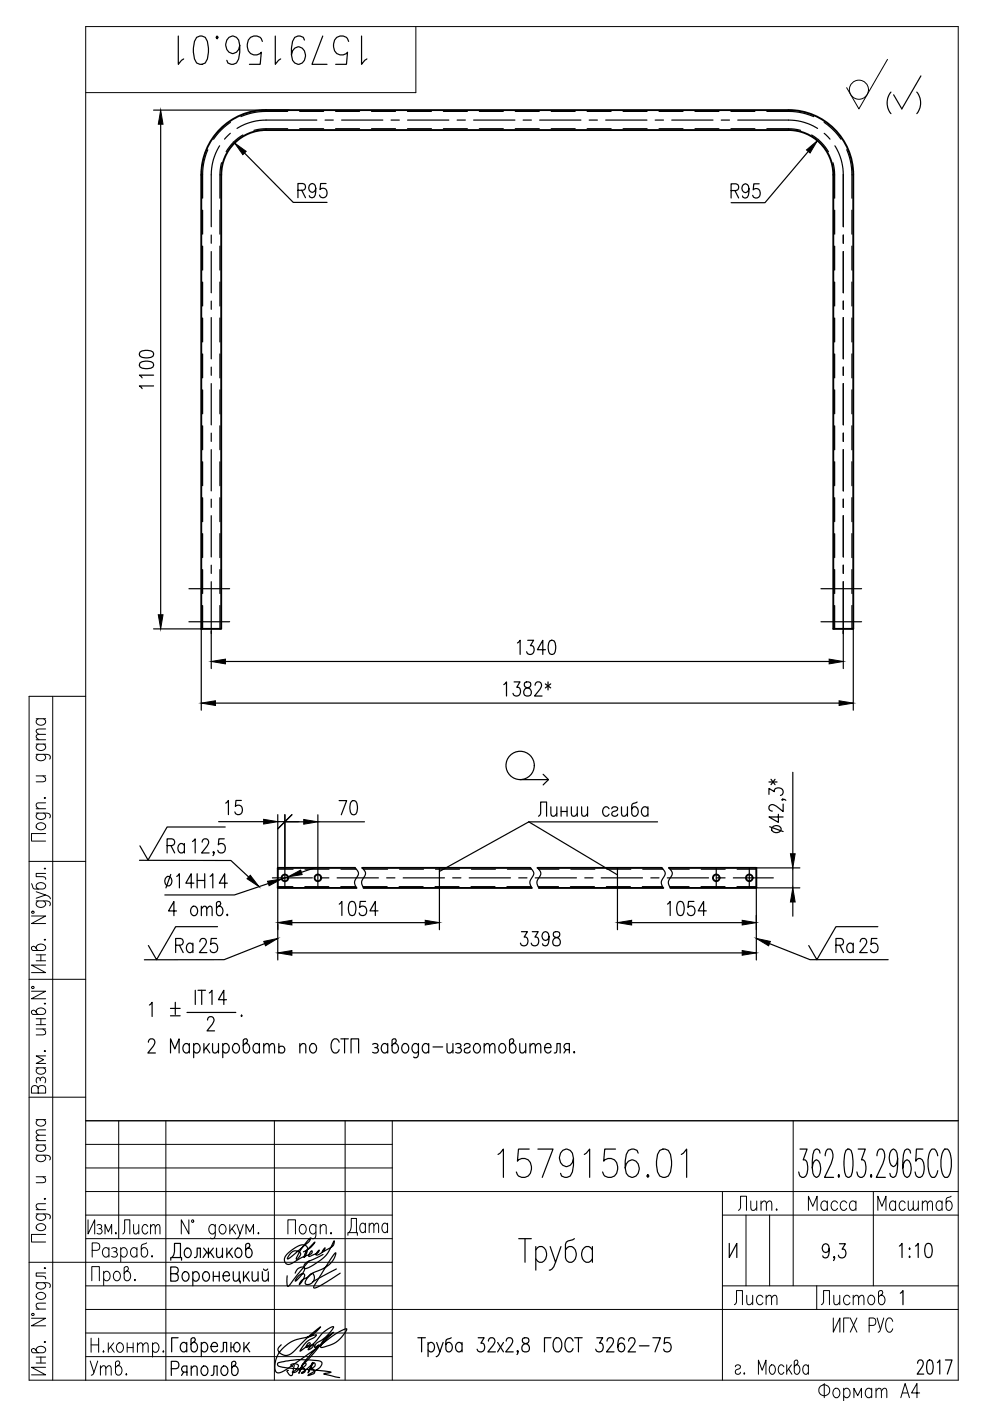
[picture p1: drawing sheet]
<svg xmlns="http://www.w3.org/2000/svg" width="210mm" height="297mm" viewBox="0 0 210 297" stroke-linecap="round" stroke-linejoin="round" font-family="sans-serif">
<defs><g id="words">
<g font-size="10.1">
<text x="36.7" y="14.8">1579156.01</text>
<text x="104.4" y="250.8">1579156.01</text>
</g>
<text font-size="8.4" x="187" y="25.4">( )</text>
<g font-size="7.1">
<text x="167.6" y="177.8" transform="rotate(-90 167.6 177.8)">42,3*</text>
<text x="72.7" y="263.2">Дата</text>
<text x="172.5" y="298.1">Фоpмат А4</text>
</g>
<g font-size="6.6">
<text x="33.5" y="83.6" transform="rotate(-90 33.5 83.6)">1100</text>
<text x="108.3" y="140.1">1340</text>
<text x="105.5" y="148.9">1382*</text>
<text x="34.6" y="195.4">4 отв.</text>
<text x="70.6" y="195.4">1054</text>
<text x="140.4" y="195.4">1054</text>
<text x="109" y="201.8">3398</text>
<text x="155.2" y="257.9">Лит.</text>
<text x="170" y="257.9">Масса</text>
<text x="184.9" y="257.9">Масштаб</text>
<text x="154.5" y="278">Лист</text>
<text x="172.9" y="278">Листов</text>
<text x="18" y="292.8">Утв.</text>
</g>
<g font-size="6.2">
<text x="46.6" y="173.9">15</text>
<text x="70.6" y="173.9">70</text>
<text x="112.9" y="174.3">Линии сгиба</text>
<text x="34.2" y="182">Ra</text>
<text x="33.9" y="189.4">14H14</text>
<text x="36" y="203.2">Ra</text>
<text x="40.9" y="203.2">25</text>
<text x="176" y="203.2">Ra</text>
<text x="181" y="203.2">25</text>
<text x="30.3" y="216.6">1 %%P .</text>
<text x="24.7" y="262.8">Лист</text>
<text x="189.4" y="267.8">1:10</text>
<text x="34.9" y="292.8">Ряполов</text>
<text x="193.3" y="292.5">2017</text>
</g>
</g></defs>
<g fill="none" stroke="#000" stroke-width=".25">
<path d="M32.6 23.3h28.7M34.1 26.3v104M44.1 31.7a13.4 13.4 0 0 0-1.1 5.4v4.9M46.6 30.9a11.5 11.5 0 0 0-1.8 6.2v11M47 34.5l-.3 1.9-.1 5.6M48.8 28.3l-1.2 1.2M48.9 25.9a13.2 13.2 0 0 0-3.6 3.6M51.5 28.6a9.8 9.8 0 0 0-3.6 3.6M51.8 32.4l10.4 10.5h7.1M61 27.3h-5.2l-2 .3M61 23.6h-4.6a13.3 13.3 0 0 0-5.3 1.1M63.5 27.3h5.1"/>
<path d="M63.5 23.6h5.1M67 39.9a.82 .82 0 0 1-.9 .9 .96 .96 0 0 1-.6-1 .96 .96 0 0 1 .8-.9l.3 .2a2.5 2.5 0 0 1 0 2.7l-.6 .1-.3-.1-.1-.3M67.2 25.5h-10.8a11.6 11.6 0 0 0-6.2 1.7M68.9 25.5h1.8M69.1 38.9h-1.1l-.1 1.3a.87 .87 0 0 1 1.1-.2 .87 .87 0 0 1 .3 1.1 .82 .82 0 0 1-.6 .8 .82 .82 0 0 1-1-.6M71.2 27.3h5M71.2 23.6h5M72.4 25.5h8.8M78.8 27.3h5.1M78.8 23.6h5.1M82.9 25.5h1.8M86.4 27.3h5.1"/>
<path d="M86.4 23.6h5.1M86.4 25.5h8.8M94 27.3h5.1M94 23.6h5.1M96.9 25.5h1.8M100.4 25.5h8.8M101.6 27.3h5.1M101.6 23.6h5.1M109.3 27.3h5M109.3 23.6h5M110.9 25.5h1.8M114.4 25.5h8.8"/>
<path d="M116.9 27.3h5.1M116.9 23.6h5.1M124.5 27.3h5.1M124.5 23.6h5.1M124.9 25.5h1.8M128.4 25.5h8.8M132.1 27.3h5.1M132.1 23.6h5.1M138.9 25.5h1.8M139.7 27.3h5.1M139.7 23.6h5.1M142.4 25.5h8.8"/>
<path d="M147.4 27.3h5M147.4 23.6h5M152.9 25.5h1.8M155 27.3h5.1M155 23.6h5.1M156.4 25.5h10.8a11.6 11.6 0 0 1 6.1 1.7M158.8 40a.82 .82 0 0 1-.8 .8 .96 .96 0 0 1-.7-.9 .96 .96 0 0 1 .8-.9l.3 .1a2.5 2.5 0 0 1 0 2.7l-.5 .2-.4-.2-.1-.3M161 39h-1.2l-.1 1.3a.87 .87 0 0 1 1.1-.2 .87 .87 0 0 1 .4 1 .82 .82 0 0 1-.7 .9 .82 .82 0 0 1-.9-.6M162.6 23.6h4.6a13.3 13.3 0 0 1 5.3 1.1M162.6 27.3h5.2l1.9 .3M171.4 32.1l-9.2 10.9h-7.2M172.1 28.6a9.8 9.8 0 0 1 3.5 3.6"/>
<path d="M174.7 25.9a13.4 13.4 0 0 1 3.6 3.6M174.8 28.3l1.2 1.2M176.6 34.5l.3 1.9 .1 5.6M177 30.9a11.5 11.5 0 0 1 1.8 6.2v11M179.5 31.7a13.1 13.1 0 0 1 1.1 5.4v4.9M43 44.6v5M43 52.2v5.1M43 59.8v5.1M44.8 49.8v1.8M44.8 53.3v8.8M46.6 44.6v5M46.6 52.2v5.1"/>
<path d="M46.6 59.8v5.1M63.2 40.3h1a.73 .73 0 0 0 .6-.7 .73 .73 0 0 0-.6-.7h-1v3M64 40.3l.8 1.6M155 40.4h1a.73 .73 0 0 0 .6-.7 .73 .73 0 0 0-.6-.7h-1v3M155.8 40.4l.8 1.6M177 44.6v5M177 52.2v5.1M177 59.8v5.1M178.8 49.8v1.8M178.8 53.3v8.8M180.6 44.6v5M180.6 52.2v5.1"/>
<path d="M180.6 59.8v5.1M43 67.4v5.1M43 75v5.1M44.8 63.8v1.8M44.8 67.3v8.8M44.8 77.8v1.8M46.6 67.4v5.1M46.6 75v5.1M177 67.4v5.1M177 75v5.1M178.8 63.8v1.8M178.8 67.3v8.8"/>
<path d="M178.8 77.8v1.8M180.6 67.4v5.1M180.6 75v5.1M43 82.7v5M43 90.3v5.1M43 97.9v5.1M44.8 81.3v8.8M44.8 91.8v1.8M44.8 95.3v8.8M46.6 82.7v5M46.6 90.3v5.1M46.6 97.9v5.1"/>
<path d="M177 82.7v5M177 90.3v5.1M177 97.9v5.1M178.8 81.3v8.8M178.8 91.8v1.8M178.8 95.3v8.8M180.6 82.7v5M180.6 90.3v5.1M180.6 97.9v5.1M43 105.5v5.1M43 113.1v5.1M44.8 105.8v1.8"/>
<path d="M44.8 109.3v8.8M44.8 119.8v1.8M46.6 105.5v5.1M46.6 113.1v5.1M177 105.5v5.1M177 113.1v5.1M178.8 105.8v1.8M178.8 109.3v8.8M178.8 119.8v1.8M180.6 105.5v5.1M180.6 113.1v5.1M40.1 124.8h8.6"/>
<path d="M40.1 131.8h8.6M42.7 133.3v17.3M43 120.8v5M43 128.4v4.9h-10.4M44.8 123.3v18.4M46.6 120.8v5M46.6 128.4v4.9M174.1 124.8h8.6M174.1 131.8h8.6M177 120.8v5M177 128.4v4.9M178.8 123.3v18.4"/>
<path d="M180.6 120.8v5M180.6 128.4v4.9M180.9 133.3v17.3M45.7 149.1h132.2M47.8 140.2h128M42.9 178.6l.2-.6 .7-.2a.92 .92 0 0 1 .1 1.6l-1.2 1.4h1.6M46.4 174.2h9.5M47.6 177.8h-1.2l-.1 1.3a.87 .87 0 0 1 1.1-.2 .87 .87 0 0 1 .4 1.1 .82 .82 0 0 1-.7 .8 .82 .82 0 0 1-.9-.5M47.8 175.3h-12.4l-4 7-1.7-3M58.9 174.2h5.5M58.9 172.7v11.6h3.2M60.4 172.7v15.5"/>
<path d="M61.9 172.7l-3 3M67.4 174.2h9.9M67.4 172.7v15.5M110.3 165.3h6M112.1 174.3h27.3M112.1 174.3l-18.9 10.5M112.1 174.3l18.8 11.2M115.2 164.2l1.1 1.1-1.1 1.1M168.1 163.7v17.3M29.6 182.4h19.4l3.7 3.5M45.4 180.7l-.1 .1-.2-.1 .2-.1a.62 .62 0 0 1-.2 .8M46.1 196.5h-8.9l-4 7-1.7-3"/>
<path d="M56.9 187.3l-7.2 2.4h-14.8M57.8 186.1h8.4M58.9 188.3v15.2M58.9 188h3.2M61.1 185.9l-1.4 .5M61.9 195.6h28.3M64.6 188h5.1M64.7 184.3h5.1M66.7 184l-2.8 1M68 186.1h1.7M71.5 186.1h8.7M72.3 184.3h3.2"/>
<path d="M75.3 184l.2 .3a1.27 1.27 0 0 1 0 2 1.53 1.53 0 0 0 .1 2M76.8 184a1.37 1.37 0 0 1 .2 2.3 1.53 1.53 0 0 0 .1 2M77 184.3h5.2M82 186.1h1.7M84.6 188h5.1M84.7 184.3h5.1M85.5 186.1h8.7M92.2 188h5.1M92.3 184.3h5.1M93.2 184v13.1M96 186.1h1.7M99.5 186.1h8.7"/>
<path d="M99.9 188h5M100 184.3h5M107.5 188h5.1M107.6 184.3h5.1M110 186.1h1.7M112.5 184l.2 .3a1.27 1.27 0 0 1-.1 2 1.53 1.53 0 0 0 .2 2M113.5 186.1h8.7M114 184a1.37 1.37 0 0 1 .1 2.3 1.53 1.53 0 0 0 .2 2M114.1 188h4.3M114.2 184.3h4.3M120.9 188h5.1M121 184.3h5.1"/>
<path d="M124 186.1h1.7M127.5 186.1h8.7M128.6 188h5M128.7 184.3h5M130.9 184v13.1M133.9 195.6h23.5M136.2 188h4.3M136.3 184.3h4.3M138 186.1h1.7M140.3 184a1.37 1.37 0 0 1 .2 2.3 1.53 1.53 0 0 0 .1 2M141.5 186.1h8.7M141.8 184a1.36 1.36 0 0 1 .2 2.3 1.51 1.51 0 0 0 .1 2"/>
<path d="M142.1 184.3h4M148.6 188h5.1M148.7 184.3h5.1M151.9 184v4.2M152 186.1h1.7M155.5 186.1h8.5M156.3 188h4.1M156.3 184.3h4.1M158.9 184v4.2M160.4 184h9.2M168.1 184v4.2M168.1 191.2v3"/>
<path d="M169.6 188.2h-9.2v15.3M186.1 196.5h-8.9l-4 7-1.7-3M39.6 214.7h10.4M56.1 200.1l-8.6 3.4h-16.9M61.9 202h95.5M163.2 200.1l8.5 3.4h16.6M31.5 221l.2-.6 .7-.1a.93 .93 0 0 1 .1 1.5l-1.2 1.5h1.6M36.2 223.3v-3l.9 2.1 .9-2.1v3M40.1 221.7a.66 .66 0 0 0-.6-.5 .66 .66 0 0 0-.6 .5 .91 .91 0 0 0-.1 1.1 .91 .91 0 0 0 1.1 .3l.2-.3M40.1 221.3v2M41.1 221.7a.66 .66 0 0 1 .6-.5 .66 .66 0 0 1 .6 .5 .99 .99 0 0 1-.8 1.6l-.4-.5M41.1 221.3v3"/>
<path d="M43.2 221.3v2M43.7 222.1l.8 1.2M44.4 221.3l-1.2 1.4M45.1 221.3l.1 1.8 .6 .2 .5-.6M46.3 221.3v2M47.2 221.7l.5-.4a1 1 0 0 1 .9 1 1 1 0 0 1-.9 1l-.5-.5M47.2 221.3v3M49.6 221.4l.3-.1a1 1 0 0 1 .9 1 1 1 0 0 1-.9 1 1.17 1.17 0 0 1-.3-1.9zM52 221.3a1 1 0 0 1 1 1 1 1 0 0 1-1 1l-.4-.6v-2.2l.3-.2h.4l.2 .4-.1 .3-.8 .7M55 221.7a.66 .66 0 0 0-.6-.5 .66 .66 0 0 0-.7 .5 .91 .91 0 0 0 0 1.1 .91 .91 0 0 0 1.1 .3l.2-.3M55 221.3v2M55.9 221.8l.6-.5 .4 .1 .2 1.9"/>
<path d="M55.9 221.3v2M57.1 221.8l.5-.5 .5 .1 .1 1.9M59.1 222.1a.73 .73 0 0 1 1.2 0 .73 .73 0 0 1-.4 1.2h-.4l-.4-.3M59.1 221.3v2M63.6 221.8l.5-.5 .6 .1 .1 1.9M63.6 221.3v2M66 221.4l.2-.1a1 1 0 0 1 .9 1 1 1 0 0 1-.9 1 1.17 1.17 0 0 1-.2-1.9zM71.9 221a.8 .8 0 0 0-.8-.8 .8 .8 0 0 0-.8 .8 1.88 1.88 0 0 0 .6 2.3 .84 .84 0 0 0 1-.8M72.3 220.3h1.6M73.1 220.3v3M74.4 223.3v-3h1.6v3M79 221.4a.71 .71 0 0 1 1.1 .3l-.1 .3-.5 .1"/>
<path d="M79.8 222.1a.58 .58 0 0 1 .5 .6 .58 .58 0 0 1-.5 .6l-.8-.2M82.2 221.7a.66 .66 0 0 0-.6-.5 .66 .66 0 0 0-.7 .5 .91 .91 0 0 0 0 1.1 .91 .91 0 0 0 1.1 .3l.2-.3M82.2 221.3v2M83.6 221.3a1 1 0 0 1 .9 1 1 1 0 0 1-.9 1l-.5-.6v-2.2l.4-.2h.3l.2 .4-.1 .3-.8 .7M85.5 221.4l.2-.1a1 1 0 0 1 1 1 1 1 0 0 1-1 1 1.18 1.18 0 0 1-.2-1.9zM88.7 221.7l-.4-.4a1 1 0 0 0-1 1 1 1 0 0 0 1 1l.4-.5M88.7 221.3l-.1 2.7-.3 .3-.6-.2M90.9 221.7l-.5-.4a1 1 0 0 0-.9 1 1 1 0 0 0 .9 1l.5-.5M90.9 221.3v2M91.8 222h2.1M94.8 221.3l.1 1.8 .6 .2 .5-.6M96 221.3v2"/>
<path d="M96.6 221.4a.71 .71 0 0 1 1.1 .3l-.1 .3-.5 .1M97.4 222.1a.58 .58 0 0 1 .5 .6 .58 .58 0 0 1-.5 .6l-.8-.2M98.4 221.7a.66 .66 0 0 1 .7-.5 .66 .66 0 0 1 .6 .5l-.1 .3-.8 .3a.56 .56 0 0 0-.3 .8 .73 .73 0 0 0 1.2-.3M100.7 221.4l.2-.1a1 1 0 0 1 1 1 1 1 0 0 1-1 1 1.17 1.17 0 0 1-.2-1.9zM102.7 221.8l.5-.5 .5 .1 .1 1.9M102.7 221.3v2M103.8 221.8l.6-.5 .4 .1 .1 1.9M106.1 221.4a.8 .8 0 0 1 .9 .1 .8 .8 0 0 1 .2 .9 .8 .8 0 0 1-.9 .9 1.18 1.18 0 0 1-.2-1.9zM108.5 221.3a1 1 0 0 1 .9 1 1 1 0 0 1-.9 1l-.5-.6v-2.2l.4-.2h.3l.2 .4-.1 .3-.8 .7M110.2 221.3l.1 1.8 .6 .2 .6-.6M111.5 221.3v2M112.4 221.8l.5-.5 .5 .1 .1 1.9"/>
<path d="M112.4 221.3v2M113.5 221.8l.6-.5 .4 .1 .2 1.9M115.5 222.1h1.3a.66 .66 0 0 0-.4-.8 .66 .66 0 0 0-.8 .4 .99 .99 0 0 0 .8 1.6l.4-.5M117.5 223.3l.5-.2 .1-1.8h.7v2M120 222.5l-.4 .8M120.7 222.5h-.7l-.2-.1a.66 .66 0 0 1 .2-1.1h.7v2M121.7 223l.2 .1-.2 .2zM169.6 243.6h1.5l-.8 2.3h.4a3.2 3.2 0 0 1 .1 3.4l-.4 .3h-.4l-.4-.3-.3-.8M173.9 244.5l-.2-.6-.4-.3-.7 .3a10.6 10.6 0 0 0-.2 4.9l.2 .5 .6 .3a2.35 2.35 0 0 0 .7-2.8l-.3-.6-.6-.3-.4 .3-.2 .6-.2 .8M175 245.1a1.7 1.7 0 0 1 .5-1.5h.6a2.02 2.02 0 0 1 .4 2.3l-1.7 3.7h1.9M177.8 249.1l.2 .2-.2 .3-.1-.3zM179.4 243.9l.4-.3 .6 .3a8.9 8.9 0 0 1 0 5.4l-.4 .3h-.2l-.4-.3a8.9 8.9 0 0 1 0-5.4z"/>
<path d="M182 243.6h1.5l-.9 2.3h.4a3.2 3.2 0 0 1 .2 3.4l-.4 .3h-.4l-.4-.3-.3-.8M184.7 249.1l.1 .2-.1 .3-.1-.3zM185.9 245.1a1.74 1.74 0 0 1 .6-1.5h.5a1.98 1.98 0 0 1 .4 2.3l-1.6 3.7h1.9M190.3 245.6l-.4 1.5-.5 .2a2.35 2.35 0 0 1-.7-2.8l.3-.6 .4-.3 .5 .3a8 8 0 0 1 0 5.4l-.7 .3-.4-.3-.1-.5M193.1 244.5l-.2-.6-.4-.3-.7 .3a10.6 10.6 0 0 0-.2 4.9l.2 .5 .6 .3a2.37 2.37 0 0 0 .7-2.8l-.3-.6-.6-.3-.4 .3-.2 .6-.2 .8M195.7 243.6h-1.4l-.1 2.6 .5-.6h.4a2.22 2.22 0 0 1 .9 2.3l-.2 .9-.3 .5-.4 .3h-.4l-.4-.3-.3-.8M198.8 245.1l-.1-.6a.98 .98 0 0 0-1.1-.9 5.6 5.6 0 0 0 0 6 1.22 1.22 0 0 0 1.2-1.4M200.3 243.6a1.22 1.22 0 0 1 1.3 1.5 5.3 5.3 0 0 1-.7 4.5 1.22 1.22 0 0 1-1.3-1.4 5.3 5.3 0 0 1 .7-4.6zM36.2 270.1h1a.82 .82 0 0 1 .6 .7 .82 .82 0 0 1-.6 .8h-1v-3h1a.73 .73 0 0 1 .6 .7 .73 .73 0 0 1-.6 .8M36.2 267.2v-.6h2.3v.6M36.4 266.6a3.1 3.1 0 0 0 .6-3h1.3v3M38.9 269.8a.65 .65 0 0 1 1.1 .3 1.01 1.01 0 0 1-.8 1.5 1.19 1.19 0 0 1-.3-1.8z"/>
<path d="M39.4 264.8l.2-.2a1 1 0 0 1 1 1 1 1 0 0 1-1 1 1.18 1.18 0 0 1-.2-1.8zM40.9 270.1a.67 .67 0 0 1 .6-.5 .67 .67 0 0 1 .6 .5 1.01 1.01 0 0 1-.8 1.5l-.4-.4M40.9 269.6v3M41.2 266.6l.5-.1 .1-1.9h.7v2M43.2 264.6l1 1.3 1-1.3M43.3 269.8a.64 .64 0 0 1 1 .3 1.01 1.01 0 0 1-.8 1.5 1.18 1.18 0 0 1-.2-1.8zM43.9 265.5l-.8 1.1M44.2 264.6v2M44.5 265.5l.8 1.1M45.2 270.6h1.3M45.2 269.6v2M45.9 264.6l.1 1.9 .6 .1 .6-.5"/>
<path d="M46.5 269.6v2M47.2 264.6v2M47.3 270.5h1.4a.67 .67 0 0 0-.5-.8 .67 .67 0 0 0-.8 .4 1.01 1.01 0 0 0 .8 1.5l.5-.4M48.1 264.6v2M48.5 265.5l.8 1.1M49.2 264.6l-1.1 1.5M49.5 269.6l.1 1.9 .5 .1 .6-.5M50.1 264.8a.8 .8 0 0 1 1 .1 .8 .8 0 0 1 .2 .9 .8 .8 0 0 1-.9 .8 1.18 1.18 0 0 1-.3-1.8zM50.7 269.6v2h.2v.5M51.6 269.6v2M52.1 270.5l.8 1.1M52.5 264.6a1 1 0 0 1 1 1 1 1 0 0 1-1 1l-.4-.5v-2.2l.3-.3h.4l.2 .5-.1 .2-.8 .8"/>
<path d="M52.8 269.6l-1.2 1.5M53.5 269.6l.1 1.9 .5 .1 .6-.5M54.7 269.6v2M55.6 269.6l.1 1.9 .6 .1 .6-.5M55.9 269.1a.5 .5 0 0 0 .4 .3 .5 .5 0 0 0 .5-.3M56.9 269.6v2M61.8 265.6a1.21 1.21 0 0 1 2 .3l-.3 .5a.69 .69 0 0 1-.6 .6 10.5 10.5 0 0 1 3-4.5l-.5 .9-3.5 2.9-.9 .6 .1-.5zM62.6 269.9a1.5 1.5 0 0 1 2-1.1 4.3 4.3 0 0 1-2 2.8 2 2 0 0 1 1.9-1.5 2.8 2.8 0 0 1-1 2.2l.4-.8 1.3-.7 .5-.5a.46 .46 0 0 1 .6-.3 .46 .46 0 0 1 .3 .5 1.34 1.34 0 0 1-.4 1.5 1.34 1.34 0 0 1-1.5 .1 3.2 3.2 0 0 1 2.1-2.4 5.7 5.7 0 0 0 4.4-3.8v-.3l-1.5 2-3 4.9-.2 .4 .1 .2a11.1 11.1 0 0 0 4.1-2.2l1.4-1M64.3 265.4a4.6 4.6 0 0 0 2.5-2.1l-.3 .2a5.1 5.1 0 0 0-2 3.1 2.33 2.33 0 0 0 .7-2l-.1-.2a1.41 1.41 0 0 0-2.1-.1l-.9 .6a3 3 0 0 0-1.8 2.3 .94 .94 0 0 0 .6 .8 .94 .94 0 0 0 1-.1l2-1.3 2-.7 .3-.3-.1-.4-.3 .3-.3 .6a.2 .2 0 0 0 0 .3 .2 .2 0 0 0 .3-.1l1.4-.6 .5-.7-.7 .8a.25 .25 0 0 0 .1 .4 .25 .25 0 0 0 .4-.2l1-.7 .4-.7-.6 .8 1.4-.6a1.44 1.44 0 0 0 1.1-1.7 8.9 8.9 0 0 1-6.2 5.8l-.2-.2a1.44 1.44 0 0 1 1.3-1.4l2.8-1.3M65.6 267.3l-4.6 5.4-.2-.8 .1-1.4M71.3 269l-5.1 2.8M110 262.6h2.6"/>
<path d="M111.3 262.6v5M113.6 265a1.11 1.11 0 0 1 1-.7 1.11 1.11 0 0 1 1.1 .7 2.01 2.01 0 0 1-.8 2.6h-.5l-.8-.7M113.6 264.3v5M116.6 264.3l1.2 3.3 1.1-3.3M117.8 267.6l-.4 1-.4 .5-.5 .2M121.8 262.6l-1.7 .7-.2 .5v2.9a1.07 1.07 0 0 0 .9 1 1.07 1.07 0 0 0 1.2-.8 1.66 1.66 0 0 0-1.4-2.6l-.7 .7M125.6 265a1.11 1.11 0 0 0-1-.7 1.11 1.11 0 0 0-1.1 .7 1.88 1.88 0 0 0 .8 2.6h.5l.8-.7M125.6 264.3v3.3M154.6 263.6v3l1.6-3v3M175.8 264.7a.79 .79 0 0 1-.8 .9 .95 .95 0 0 1-.7-1 .95 .95 0 0 1 .8-.9l.4 .1a2.58 2.58 0 0 1 0 2.8l-.6 .1-.3-.1-.2-.3M177 266.6l-.2 .1-.1-.1 .1-.2a.63 .63 0 0 1-.1 .9M178 263.7h1.2l-.6 1.1h.3a.95 .95 0 0 1 .4 1.4 .95 .95 0 0 1-1.4 .2l-.1-.3"/>
<path d="M190.9 274.2l.6-.6v3M37.8 283.6h-1.4v3M39.6 285.1l-.5-.5a1 1 0 0 0-.9 1 1 1 0 0 0 .9 1l.5-.4M39.6 284.6v2M41 284.6a1 1 0 0 1 .9 1 1 1 0 0 1-.9 1l-.5-.5v-2.2l.4-.3h.3l.2 .5-.1 .2-.8 .8M42.7 285.1a.66 .66 0 0 1 .6-.5 .66 .66 0 0 1 .6 .5 1 1 0 0 1-.8 1.5l-.4-.4M42.7 284.6v3M44.7 285.5h1.4a.67 .67 0 0 0-.4-.8 .67 .67 0 0 0-.8 .4 1 1 0 0 0 .7 1.5l.5-.4M46.8 286.6l.5-.1 .1-1.9h.6v2M49 285.6h.5a.87 .87 0 0 1 .8-1 1.08 1.08 0 0 1 .6 1.1 1.08 1.08 0 0 1-.8 .9 .95 .95 0 0 1-.6-1M49 284.6v2M51.7 284.6v2"/>
<path d="M52.2 285.5l.8 1.1M52.9 284.6l-1.2 1.5M62 289.7l-.3-.2a.98 .98 0 0 1 1.6 .2l-.5 .6-.8 .6 .1 .1a2.74 2.74 0 0 0 2-1.7l.1-.1-.8 2 .2-.7a2.07 2.07 0 0 1 1.1-1.5l.2 .1a.87 .87 0 0 1-.9 .9 .6 .6 0 0 1 .7 .7 .6 .6 0 0 1-.8 .5v-.1a7.2 7.2 0 0 0 2.4-2.2l-1 2.2 1.1-2a.34 .34 0 0 1 .5 .1 .34 .34 0 0 1-.2 .5l-.4 .3-.5 .1 .8 .4a.53 .53 0 0 1 .1 .6 .53 .53 0 0 1-.6 .3l-.8 .2 2.4-1.6 .4-.5a.66 .66 0 0 0 0-.8 .66 .66 0 0 0-.8-.2 19.6 19.6 0 0 0-8.4 .5 .51 .51 0 0 0 .5 .8l1.4 .2 9.1 .8 .3 .1-1.6 .4 3.4 .8M62.4 289.4l-.4 2.1a.48 .48 0 0 1-.8-.2l-.4-.6 .4-.2M65.2 283.6l1.9-.6-.4 .5a5.6 5.6 0 0 0-3.1 2.9l1.6-1a.49 .49 0 0 0 .6-.6 .66 .66 0 0 0-.9 .8l1.6-.6a1.35 1.35 0 0 1-1.2 1.1l1.6-1.6a7 7 0 0 1 3.8-3.2 8.8 8.8 0 0 1-3.7 3.6l-.3 .7a.44 .44 0 0 0 .6-.3l.3-.2-2.7 3.2-.7 1 1.3-1.2 2-2.4a8.2 8.2 0 0 1 3.2-3.2v.1a10.3 10.3 0 0 0-2.7 3v.1a6.1 6.1 0 0 0 5.5-4 10.2 10.2 0 0 0-4.2 2.4l-7.1 5.3-2.5 1.5a.9 .9 0 0 1-1.1 .1 .9 .9 0 0 1-.3-1.1 6.7 6.7 0 0 1 6.2-6.2 5.8 5.8 0 0 0 3.5-2.4h-.1a47 47 0 0 0-6.1 5.6 1.75 1.75 0 0 1-2.9-.9l.7-.9M88.6 283.6h1.6M89.4 283.6v3M90.8 285.1a.66 .66 0 0 1 .6-.5 .66 .66 0 0 1 .6 .5 1 1 0 0 1-.8 1.5l-.4-.4M90.8 284.6v3M92.6 284.6l.7 2 .7-2M93.3 286.6l-.3 .6-.5 .4M95.7 283.6l-1.1 .5-.1 2a.65 .65 0 0 0 .6 .5 .65 .65 0 0 0 .7-.4 1.01 1.01 0 0 0-.8-1.6l-.5 .5"/>
<path d="M98 285.1l-.5-.5a1 1 0 0 0-.9 1 1 1 0 0 0 .9 1l.5-.4M98 284.6v2M101.4 283.6h1.2l-.6 1.2h.3a.95 .95 0 0 1 .4 1.3 .95 .95 0 0 1-1.4 .2l-.1-.2M103.6 284.3l.2-.5 .7-.2a.92 .92 0 0 1 .1 1.6l-1.2 1.4h1.6M105.5 284.6l1.3 2M106.8 284.6l-1.3 2M107.3 284.3l.3-.5 .6-.2a.93 .93 0 0 1 .2 1.6l-1.2 1.4h1.6M109.8 286.5l-.1 .1-.1-.1 .1-.2a.62 .62 0 0 1-.1 .9M110.9 283.8a.67 .67 0 0 0 .2 1 .98 .98 0 0 1 1.1 .6 .98 .98 0 0 1-.5 1.2 .88 .88 0 0 1-1.1-.7 .88 .88 0 0 1 .7-1l.5-.1a.61 .61 0 0 0 .3-.6 .61 .61 0 0 0-.4-.6zM116.8 283.6h-1.4v3M117.7 283.8l.3-.2a1.32 1.32 0 0 1 1.1 1.9 .94 .94 0 0 1-.4 .9 .94 .94 0 0 1-1 .1 2.15 2.15 0 0 1 0-2.7zM121.5 284.3a.8 .8 0 0 0-.8-.7 .8 .8 0 0 0-.8 .7 1.88 1.88 0 0 0 .6 2.3 .84 .84 0 0 0 1-.7"/>
<path d="M121.8 283.6h1.6M122.6 283.6v3M126.5 283.6h1.3l-.7 1.2h.3a.94 .94 0 0 1 .4 1.3 .94 .94 0 0 1-1.4 .2l-.1-.2M128.7 284.3l.2-.5 .7-.2a.93 .93 0 0 1 .1 1.6l-1.1 1.4h1.6M132.4 284.1l-.2-.3-.3-.2-.6 .2a2.84 2.84 0 0 0 0 2.7 .66 .66 0 0 0 1.1-.3 .86 .86 0 0 0-.1-1 .86 .86 0 0 0-1-.3l-.3 .7M133.3 284.3l.2-.5 .7-.2a.93 .93 0 0 1 .1 1.6l-1.1 1.4h1.6M135.6 285.3h2M138.4 283.6h1.6l-1.1 3M142.1 283.6h-1.2l-.1 1.3a.88 .88 0 0 1 1.1-.2 .88 .88 0 0 1 .4 1.1 .82 .82 0 0 1-.7 .8 .82 .82 0 0 1-.9-.5"/>
<circle cx="110.3" cy="162.3" r="3"/>
</g>
<g fill="#000" stroke="#000" stroke-width=".21">
<path d="M34.1 23.3l.5 3h-1zM49.7 30.3l2.5 1.8-.7 .7zM171 31.8l2.3-2-1.5 2.6zM33.6 130.3h1l-.5 3zM44.8 140.2l3-.5v1.1zM175.8 139.7l3 .5-3 .6zM42.7 149.1l3-.5v1zM177.9 148.6l3 .5-3 .5zM55.9 173.7l3 .5-3 .5zM64.4 173.7l3 .5-3 .5zM53.1 185.6l1.8 2.4-2.5-1.7zM55.9 199.6l3-.6-2.6 1.5z"/>
<path d="M56.7 186.8l3-.4-2.6 1.4zM58.9 195.6l3-.5v1zM61.1 185.9l2.6-1.4 .4 .9zM90.2 195.1l3 .5-3 .5zM130.9 195.6l3-.5v1zM157.4 195.1l3 .5-3 .5zM160.4 199l2.9 .6-.3 .9zM168.1 188.2l.5 3h-1zM167.6 181h1l-.5 3zM58.9 202l3-.5v1zM157.4 201.5l3 .5-3 .5z"/>
</g>
<g fill="none" stroke="#000" stroke-width=".4">
<path d="M46.2 27.9a13.6 13.6 0 0 1 10.2-4.6h110.8a13.7 13.7 0 0 1 13.7 13.8v96.2h-4.2v-96.2a9.5 9.5 0 0 0-9.5-9.5h-110.8a9.5 9.5 0 0 0-9.5 9.5v96.2h-4.2v-96.2a13.7 13.7 0 0 1 3.5-9.2zM58.9 184v4.3h16.7M58.9 184h16.4M76.8 184h35.7M77.1 188.3h35.7M114 184h26.3M114.3 188.3h26.3M141.8 184h18.6v4.2M142.1 188.3h18.3"/>
<circle cx="60.4" cy="186.1" r=".7"/>
<circle cx="67.4" cy="186.1" r=".7"/>
<circle cx="151.9" cy="186.1" r=".7"/>
<circle cx="158.9" cy="186.1" r=".7"/>
</g>
<g fill="none" stroke="#000" stroke-width=".21">
<path d="M88.2 5.6v14h-70M188.2 12.6l-6.1 10.5-2.6-4.5M7.7 159.9l2.7 .1 .3 .4-.2 .6M7.7 157.8h2M7.7 156.8h2M7.7 152.4h2M8.1 159.9l-.3 .3a.65 .65 0 0 0 .3 1 1.01 1.01 0 0 0 1.6-.8l-.5-.5M8.1 157.8a.66 .66 0 0 0-.4 .6 .66 .66 0 0 0 .4 .6 .9 .9 0 0 0 1.1 .1 .9 .9 0 0 0 .3-1.1l-.3-.2M8.1 152.4a.67 .67 0 0 0-.5 .6 .67 .67 0 0 0 .5 .6 1.01 1.01 0 0 0 1.6-.8l-.5-.4M9.7 155.7l-1.9 .1-.1 .5 .5 .5M9.7 154.6l-1.9 .1-.1 .4 .5 .6M11.2 147.6v145"/>
<path d="M18.2 147.6h-12v145h197v-287h-185v287M7.7 172.4l2.7 .1 .3 .3-.2 .6M7.7 171.5h2M7.7 164.5h2M7.8 174.8a1.06 1.06 0 0 1 1.1-.3 1.06 1.06 0 0 1 .8 .9 1.06 1.06 0 0 1-1.2 .5 1.06 1.06 0 0 1-.8-.9zM8.1 172.4l-.3 .2a.65 .65 0 0 0 .3 1 1.01 1.01 0 0 0 1.6-.8l-.5-.4M9.1 164.5l.6 .6-.2 .5-1.8 .2M9.4 169.2h.3l-.2 .1zM9.7 176.7h-3v1.6h3M9.7 170.2l-1.9 .1-.1 .6 .5 .6M6.2 182.6h12M6.7 194.2h3l-3 1.6h3"/>
<path d="M6.7 187.4l.4 1 2 .1a.64 .64 0 0 0 .6-.6 .64 .64 0 0 0-.5-.7 .91 .91 0 0 0-1.1 0 .91 .91 0 0 0-.3 1.1l.3 .2M6.8 193.3h.4v.3h-.4zM7.7 191l2.7 .1 .3 .4-.2 .5M7.7 189.1l2 .7-2 .6M8.1 191l-.3 .2a.64 .64 0 0 0 .3 1.1 1.01 1.01 0 0 0 1.6-.8l-.5-.5M9.4 199.2h.3l-.2 .2zM9.4 184.2l.1-.2 .2 .2-.2 .1zM9.7 189.8l.8 .4 .2 .4M9.7 185.2h-2v.7l1.8 .1 .2 .4M6.2 207.6h12M6.7 210.2h3l-3 1.6h3M6.8 209.2h.4v.3h-.4z"/>
<path d="M7.7 201.1a1 1 0 0 1 1-1 1 1 0 0 1 1 1l-.6 .4h-2.1l-.3-.3v-.4l.4-.2 .3 .1 .7 .8M7.7 214.6a1 1 0 0 1 1-.9 1 1 0 0 1 1 .9l-.6 .5h-2.1l-.3-.4v-.3l.4-.2 .3 .1 .7 .8M7.7 202.4h2M7.7 203.7h2M7.7 218.2h2M7.7 216h2M7.7 217.3h2M8.7 202.4v1.3M8.7 216v1.3M9.1 218.2l.6 .5-.2 .6-1.8 .1M9.4 212.8l.1-.1 .2 .1zM9.7 204.6h-3l3 1.6h-3"/>
<path d="M6.2 232.6h12M7.7 237.4h2M7.7 226.4h2M8.1 237.4a.67 .67 0 0 0-.4 .6 .67 .67 0 0 0 .4 .6 1.01 1.01 0 0 0 1.6-.8l-.5-.4M8.1 230.7a.73 .73 0 0 0-.7-.6 .73 .73 0 0 0-.7 .6v1.1h3v-1.1a.82 .82 0 0 0-.8-.6 .82 .82 0 0 0-.8 .6v1.1M8.1 226.4a.66 .66 0 0 0-.4 .6 .66 .66 0 0 0 .4 .6 .9 .9 0 0 0 1.1 .1 .9 .9 0 0 0 .3-1.1l-.3-.2M8.5 228.8a.59 .59 0 0 1 .6-.5 .59 .59 0 0 1 .6 .5l-.2 .8M8.5 229.1v-.3l-.4-.4a.73 .73 0 0 0-.3 1.2M9.4 222.8l.1-.1 .2 .1-.2 .2zM9.7 239.6l-1.9 .1-.1 .4 .5 .6M9.7 223.9h-2l1.5 .8-1.5 .8h2M18.2 237.6h185"/>
<path d="M25.2 237.6v25M35.2 237.6v55M58.2 237.6v55M73.2 237.6v55M83.2 237.6v55M168.2 237.6v35M7.7 257.4l2.7 .1 .3 .3-.2 .6M7.7 244.9l2.7 .1 .3 .4-.2 .6M7.7 256.5h2M7.7 249.5h2M7.7 242.8h2M7.7 241.8h2"/>
<path d="M7.8 259.8a1.06 1.06 0 0 1 1.1-.3 1.06 1.06 0 0 1 .8 .9 1.06 1.06 0 0 1-1.2 .5 1.06 1.06 0 0 1-.8-.9zM8.1 257.4l-.3 .2a.64 .64 0 0 0 .3 1 1.01 1.01 0 0 0 1.6-.8l-.5-.4M8.1 244.9l-.3 .3a.64 .64 0 0 0 .3 1 1.01 1.01 0 0 0 1.6-.8l-.5-.5M8.1 242.8a.67 .67 0 0 0-.5 .6 .67 .67 0 0 0 .5 .6 .91 .91 0 0 0 1.1 .1 .91 .91 0 0 0 .3-1.1l-.3-.2M9.1 249.5l.6 .6-.2 .5-1.8 .2M9.4 254.2l.1-.1 .2 .1zM9.7 255.2l-1.9 .1-.1 .6 .5 .6M9.7 240.7l-1.9 .1-.1 .5 .5 .5M18.2 252.6h185M18.2 257.6h65M18.2 242.6h65M18.2 247.6h65"/>
<path d="M18.7 258.6v3l1.4-3v3M20.6 259.8a.6 .6 0 0 1 1 .3l-.3 .4h-.3M40 258.6v3l-1.6-3v3M40.7 258.7h.3v.4h-.3zM45.6 259.6l-.1 2.7-.3 .3-.6-.1M46.8 259.8a.64 .64 0 0 1 1 .3 1.01 1.01 0 0 1-.8 1.5 1.18 1.18 0 0 1-.2-1.8zM48.7 259.6v2M49.9 259.6l-1.2 1.5M50.2 259.6l.7 2 .7-2M63.8 259.8a.64 .64 0 0 1 1 .3 1.01 1.01 0 0 1-.8 1.5 1.19 1.19 0 0 1-.2-1.8zM67 259.6l-.1 2.7a.59 .59 0 0 1-.9 .2M67.9 259.6v2"/>
<path d="M153.2 257.6h50M153.2 252.6v40M158.2 257.6v15M163.2 257.6v15M185.2 252.6v20M6.2 267.6h77M6.7 279.5h3l-3 1.6h3M6.8 278.5h.4v.4h-.4zM7.7 272l2.7 .1 .3 .3-.2 .6M7.7 277.6h2M7.8 274.4a1.06 1.06 0 0 1 1.1-.4 1.06 1.06 0 0 1 .8 .9 1.06 1.06 0 0 1-1.2 .6 1.06 1.06 0 0 1-.8-.9zM8.1 272l-.3 .2a.65 .65 0 0 0 .3 1 1.01 1.01 0 0 0 1.6-.8l-.5-.4"/>
<path d="M9.4 268.9l.1-.2 .2 .2-.2 .1zM9.7 261.7h-3v1.6h3M9.7 276.3l-1.9 .1-.1 .6 .5 .6M9.7 269.9h-2v.7l1.8 .1 .2 .5M18.2 277.6h185M18.2 262.6h65M18.2 272.6h65M19.5 271.5v-3h1.6v3M19.5 265.1h1.1a.82 .82 0 0 0 .6-.8 .82 .82 0 0 0-.6-.8h-1.1v3M21.3 260.5a.61 .61 0 0 1 .4 .6 .61 .61 0 0 1-.4 .5l-.7-.1M22 270a.66 .66 0 0 1 .6-.5 .66 .66 0 0 1 .6 .5 .99 .99 0 0 1-.8 1.5l-.4-.4M22 269.5v3"/>
<path d="M22.3 261.6v-2l.7 1.6 .7-1.6v2M23.1 265a.67 .67 0 0 0-.6-.5 .67 .67 0 0 0-.7 .5 1.01 1.01 0 0 0 .8 1.5l.5-.4M23.1 264.5v2M23.7 264.7a.73 .73 0 0 1 1.1 .3l-.3 .4h-.4M24.4 269.7l.2-.2a1 1 0 0 1 .9 1 1 1 0 0 1-.9 1 1.17 1.17 0 0 1-.2-1.8zM24.5 265.4a.59 .59 0 0 1 .4 .6 .59 .59 0 0 1-.4 .5l-.8-.1M25.6 265a.67 .67 0 0 1 .6-.5 .67 .67 0 0 1 .7 .5 1.01 1.01 0 0 1-.8 1.5l-.5-.4M25.6 264.5v3M26.8 269.5a1 1 0 0 1 .9 1 1 1 0 0 1-.9 1l-.5-.5v-2.2l.4-.3h.3l.2 .5-.1 .3-.8 .7M28.6 271.3l.1 .1-.1 .1-.1-.1zM29 265a.66 .66 0 0 0-.6-.5 .66 .66 0 0 0-.6 .5 .9 .9 0 0 0-.1 1.1 .9 .9 0 0 0 1.1 .3l.2-.3M29 264.5v2"/>
<path d="M31.1 263.5l-1 .5-.1 2a.64 .64 0 0 0 .5 .6 .64 .64 0 0 0 .7-.5 .91 .91 0 0 0 0-1.1 .91 .91 0 0 0-1-.3l-.2 .3M32.2 266.2l.2 .2-.2 .1-.1-.1zM45.6 260.1l-.2-.3a.64 .64 0 0 0-1 .3 1.01 1.01 0 0 0 .8 1.5l.4-.4M49.2 260.5l.8 1.1M50.9 261.6l-.2 .6-.6 .4M52.2 261.6v-2l.8 1.6 .8-1.6v2M54.8 261.3v.3l-.1-.1zM61 261.6v-3h1.6v3M67 260.1l-.1-.2a.59 .59 0 0 0-.9-.1 1.07 1.07 0 0 0-.4 1.1 1.07 1.07 0 0 0 .9 .7l.5-.4M67.9 260.2l.6-.6 .5 .2 .2 1.8M70.2 261.3v.3l-.1-.1zM153.2 272.6h50"/>
<path d="M176.7 279.4v3l1.4-3v3M180.1 279.4h-1.2v3M180.3 279.4l1.4 3M181.7 279.4l-1.4 3M186 279.4l.7 2.5M187.4 279.4l-.8 2.8-.4 .2M7.7 286.3a1 1 0 0 1 1-.9 1 1 0 0 1 1 .9l-.6 .5h-2.1l-.3-.3v-.4l.4-.2 .3 .1 .7 .8M7.7 287.7h2M7.7 289h2M8.7 287.7v1.3M9.4 284.5l.1-.1 .2 .1zM9.7 289.9h-3l3 1.6h-3"/>
<path d="M18.2 282.6h65M18.2 287.6h65M19.3 283.7v3M19.3 285.1h1.6M20.9 283.7v3M23 284.7v2M24.1 284.7l-1.1 1.4M25 284.9l.3-.2a1 1 0 0 1 .9 1 1 1 0 0 1-.9 1 1.17 1.17 0 0 1-.3-1.8zM27 284.7v2M28.2 284.7v2M29.1 285.3l.6-.6 .5 .2 .1 1.8M29.1 284.7v2"/>
<path d="M30.3 285.3l.6-.6 .4 .2 .1 1.8M32.3 285.1a.66 .66 0 0 1 .7-.4 .66 .66 0 0 1 .6 .4 1 1 0 0 1-.8 1.6l-.5-.4M32.3 284.7v3M155.9 289.8a.56 .56 0 0 1 .6-.4 .56 .56 0 0 1 .5 .4l-.3 .4-.5 .2a.54 .54 0 0 0-.3 .5 .54 .54 0 0 0 .4 .5l.6-.2 .1-.3M157.8 291.1v.3zM160.8 291.4v-3l.8 2.1 .8-2.1v3M163.4 289.5l.5-.1a1.24 1.24 0 0 1 0 2 1.05 1.05 0 0 1-.9-.8 1.05 1.05 0 0 1 .4-1.1zM166.2 289.8l-.4-.4h-.3a1.24 1.24 0 0 0 0 2h.3l.4-.5M166.8 289.4v2M167.2 290.2l.7 1.2M167.8 289.4l-1 1.4M168.8 289.4h.3a1.24 1.24 0 0 1 0 2 .61 .61 0 0 1-.7-.6v-2.1l.3-.3 .4 .1a.73 .73 0 0 1-.5 1l-.2 .3"/>
<path d="M171.4 289.8l-.4-.4h-.3a1.24 1.24 0 0 0 0 2h.3l.4-.5M171.4 289.4v2M184.3 281h.9a.85 .85 0 0 0 .5-.8 .85 .85 0 0 0-.5-.8h-.9v3M189.3 280.2a.71 .71 0 0 0-.7-.8 .71 .71 0 0 0-.7 .8 2.03 2.03 0 0 0 .5 2.2 .78 .78 0 0 0 .9-.7"/>
<circle cx="182.1" cy="19" r="2.03"/>
</g>
<use href="#words"/>
</svg>
